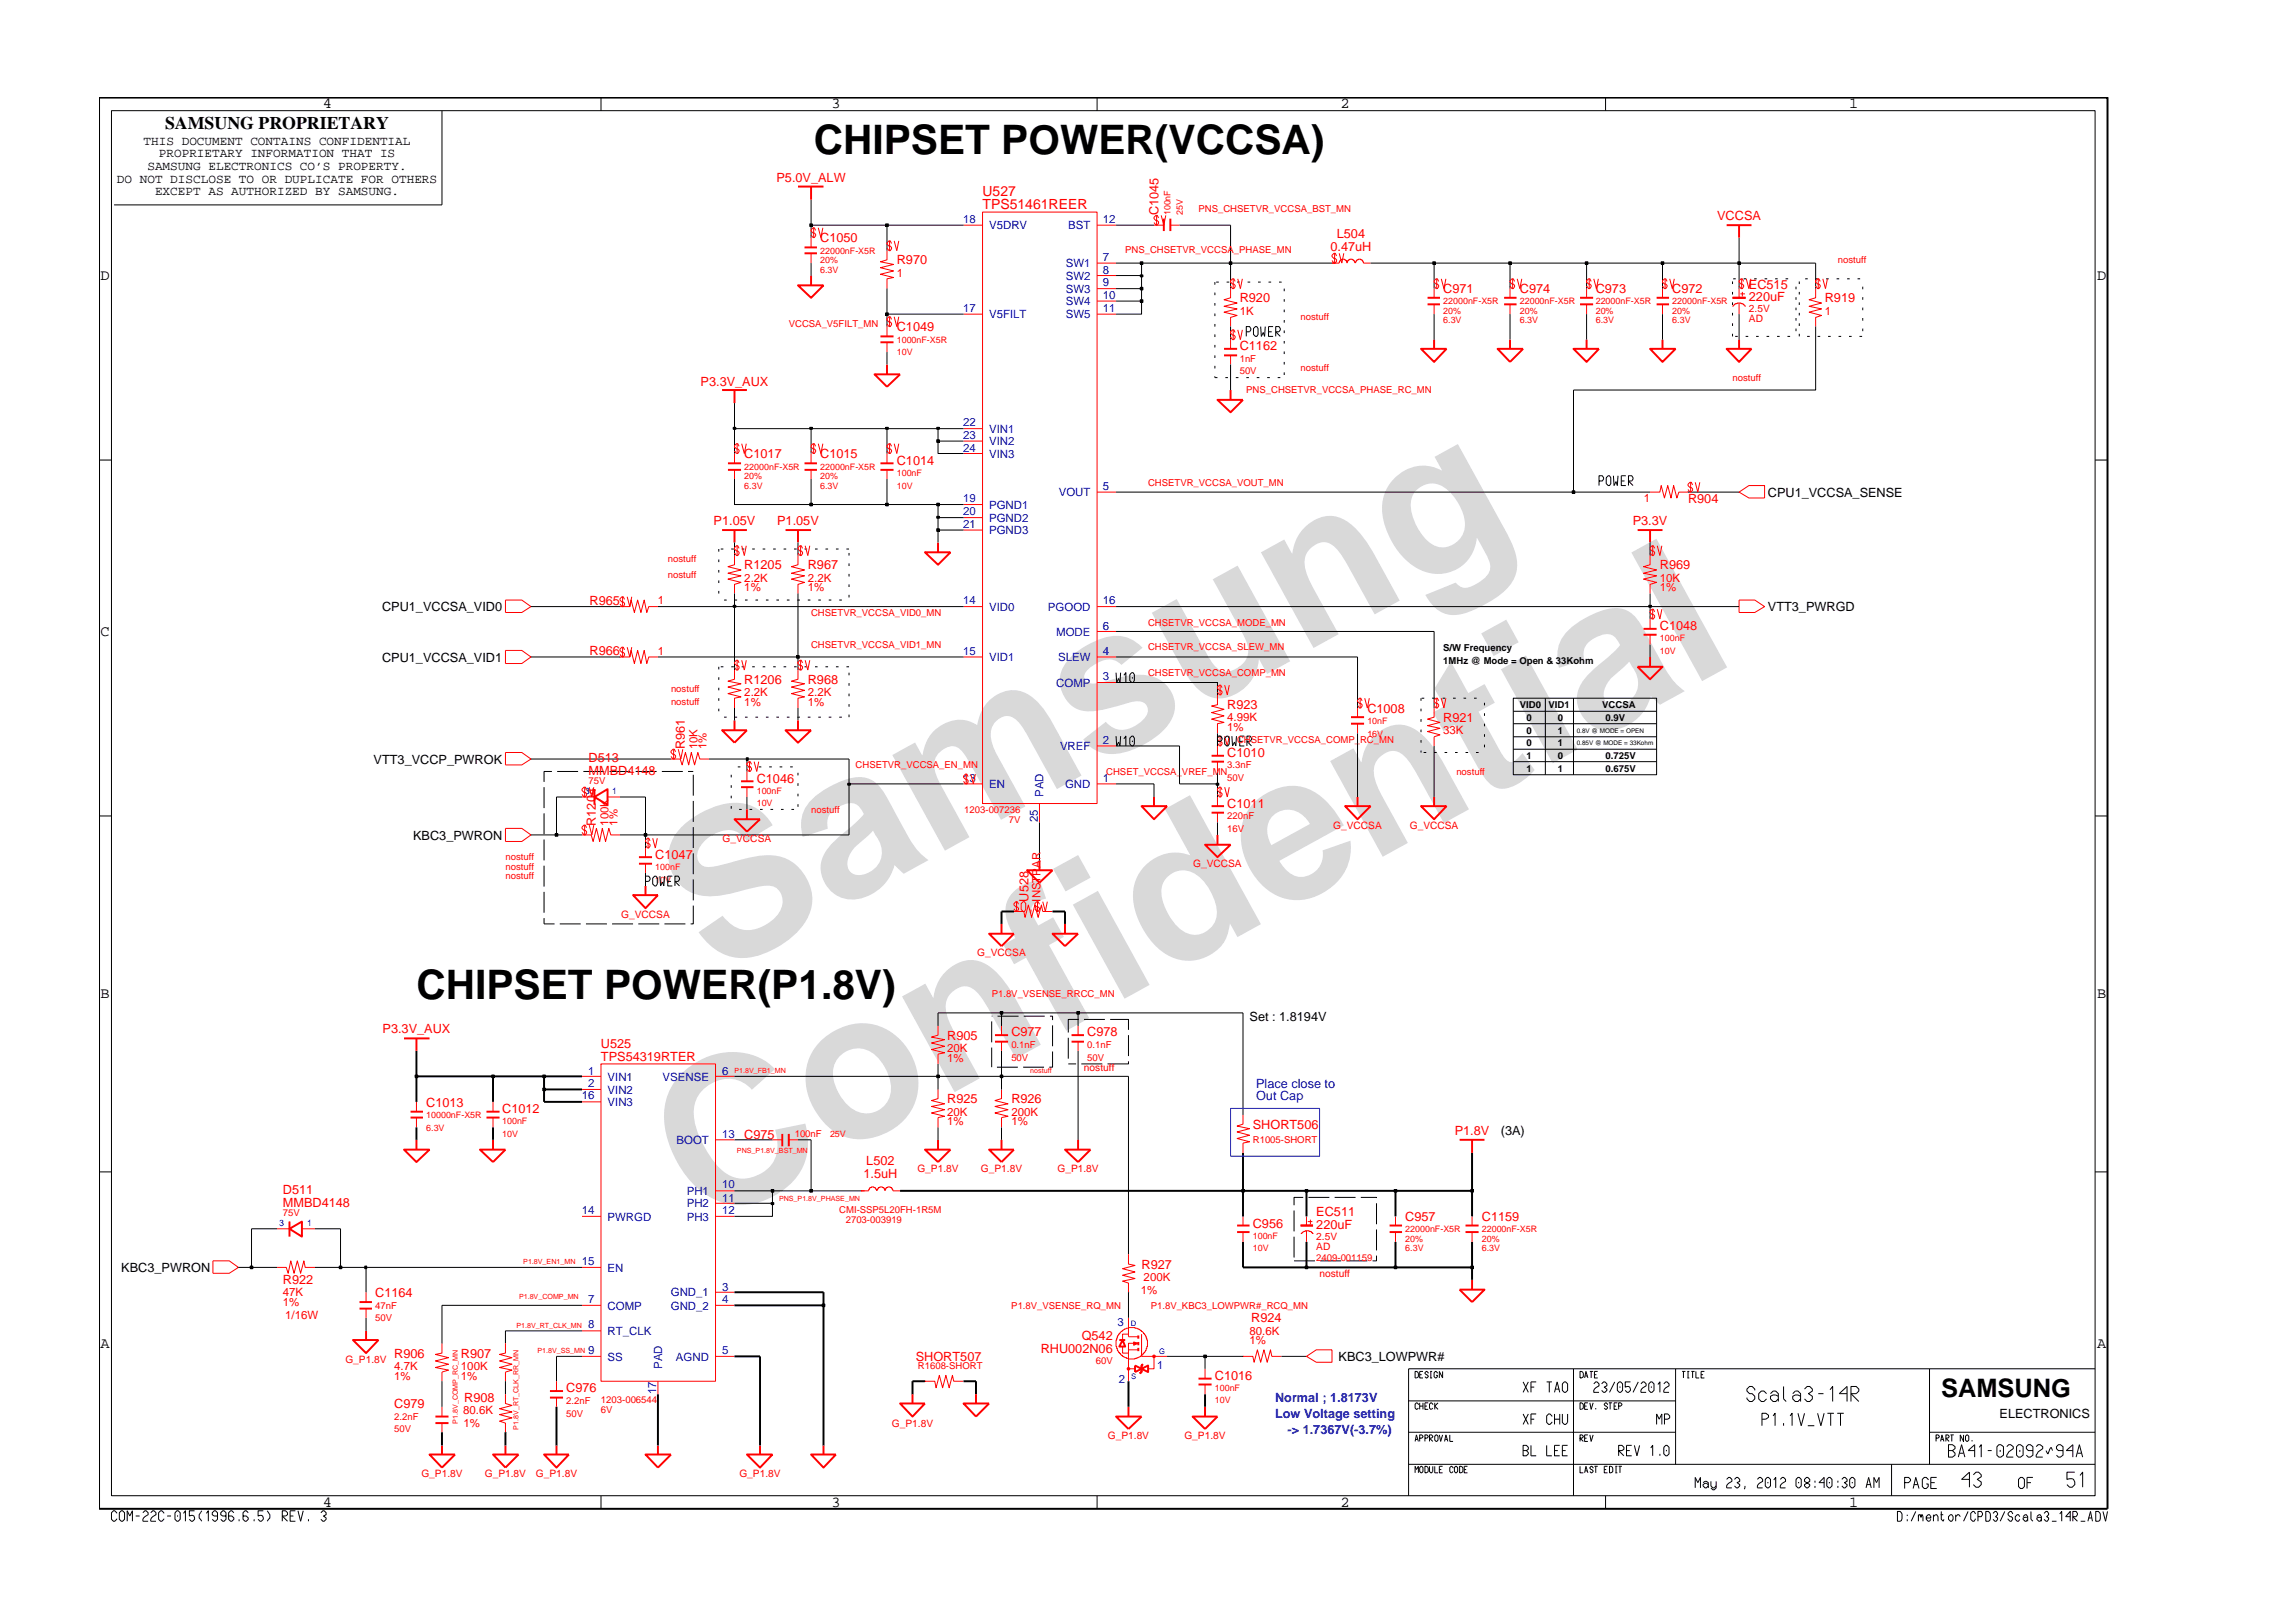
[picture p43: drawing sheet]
<svg xmlns="http://www.w3.org/2000/svg" width="297mm" height="210mm" viewBox="0 0 297 210" stroke-linecap="round" stroke-linejoin="round" font-family="sans-serif">
<defs><g id="words">
<g font-size="26.5" fill="#d9d9d9">
<text x="92.4" y="126.5" transform="rotate(-29 92.4 126.5)">Samsung</text>
<text x="91.1" y="159.2" transform="rotate(-29 91.1 159.2)">Confidential</text>
</g>
<g font-size="5.3">
<text x="105.3" y="20">CHIPSET POWER(VCCSA)</text>
<text x="53.9" y="129.3">CHIPSET POWER(P1.8V)</text>
</g>
<text font-size="3.3" x="251.1" y="180.8">SAMSUNG</text>
<text font-size="2.3" x="21.4" y="16.7">SAMSUNG PROPRIETARY</text>
<g font-size="2">
<text x="41.8" y="14">4</text>
<text x="107.6" y="14">3</text>
<text x="173.4" y="14">2</text>
<text x="239.2" y="14">1</text>
<text x="13" y="36.2">D</text>
<text x="271.3" y="36.2">D</text>
<text x="13" y="82.3">C</text>
<text x="13" y="129.2">B</text>
<text x="271.3" y="129.2">B</text>
<text x="13" y="174.4">A</text>
<text x="271.3" y="174.4">A</text>
<text x="41.8" y="195">4</text>
<text x="107.6" y="195">3</text>
<text x="173.4" y="195">2</text>
<text x="239.2" y="195">1</text>
</g>
<g font-size="1.8" fill="#f00">
<text x="127.1" y="25.4">U527</text>
<text x="127.1" y="27">TPS51461REER</text>
</g>
<g font-size="1.6">
<text x="15.1" y="23.7">DO NOT DISCLOSE TO OR DUPLICATE FOR OTHERS</text>
<text x="18.6" y="18.8">THIS DOCUMENT CONTAINS CONFIDENTIAL</text>
<text x="19.1" y="22">SAMSUNG ELECTRONICS CO’S PROPERTY.</text>
<text x="20.5" y="20.4">PROPRIETARY INFORMATION THAT IS</text>
<text x="20.1" y="25.3">EXCEPT AS AUTHORIZED BY SAMSUNG.</text>
<text x="228.7" y="64.3">CPU1_VCCSA_SENSE</text>
<text x="49.4" y="79.1">CPU1_VCCSA_VID0</text>
<text x="228.7" y="79.1">VTT3_PWRGD</text>
<text x="49.4" y="85.6">CPU1_VCCSA_VID1</text>
<text x="48.3" y="98.8">VTT3_VCCP_PWROK</text>
<text x="53.5" y="108.6">KBC3_PWRON</text>
<text x="161.7" y="132.1">Set : 1.8194V</text>
<text x="194.2" y="146.9">(3A)</text>
<text x="15.7" y="164.6">KBC3_PWRON</text>
<text x="173.2" y="176.1">KBC3_LOWPWR#</text>
<text x="258.7" y="183.5">ELECTRONICS</text>
</g>
<g font-size="1.6" fill="#f00">
<text x="100.5" y="23.6">P5.0V_ALW</text>
<text x="149.9" y="27.9" transform="rotate(-90 149.9 27.9)">C1045</text>
<text x="222.2" y="28.5">VCCSA</text>
<text x="106.1" y="31.3">C1050</text>
<text x="116" y="34.2">R970</text>
<text x="172.1" y="32.4">0.47uH</text>
<text x="173" y="30.7">L504</text>
<text x="160.4" y="39.1">R920</text>
<text x="186.7" y="38">C971</text>
<text x="196.6" y="38">C974</text>
<text x="206.4" y="38">C973</text>
<text x="216.4" y="38">C972</text>
<text x="226.3" y="37.4">EC515</text>
<text x="226.3" y="39">220uF</text>
<text x="236.1" y="39.1">R919</text>
<text x="116" y="42.9">C1049</text>
<text x="160.4" y="45.3">C1162</text>
<text x="90.6" y="49.9">P3.3V_AUX</text>
<text x="96.3" y="59.3">C1017</text>
<text x="106.1" y="59.3">C1015</text>
<text x="116" y="60.1">C1014</text>
<text x="218.4" y="65">R904</text>
<text x="92.3" y="67.9">P1.05V</text>
<text x="100.5" y="67.9">P1.05V</text>
<text x="211.2" y="67.9">P3.3V</text>
<text x="96.3" y="73.7">R1205</text>
<text x="104.5" y="73.7">R967</text>
<text x="214.7" y="73.7">R969</text>
<text x="76.3" y="78.3">R965</text>
<text x="214.7" y="81.6">C1048</text>
<text x="76.3" y="84.8">R966</text>
<text x="96.3" y="88.5">R1206</text>
<text x="104.5" y="88.5">R968</text>
<text x="158.8" y="91.8">R923</text>
<text x="176.9" y="92.2">C1008</text>
<text x="186.7" y="93.4">R921</text>
<text x="76.1" y="100.3">MMBD4148</text>
<text x="76.1" y="98.6">D513</text>
<text x="88.6" y="97" transform="rotate(-90 88.6 97)">R961</text>
<text x="97.9" y="101.3">C1046</text>
<text x="158.8" y="98">C1010</text>
<text x="77.1" y="106.9" transform="rotate(-90 77.1 106.9)">R1204</text>
<text x="158.8" y="104.6">C1011</text>
<text x="84.8" y="111.1">C1047</text>
<text x="133" y="116.7" transform="rotate(-90 133 116.7)">U528</text>
<text x="49.5" y="133.7">P3.3V_AUX</text>
<text x="77.8" y="135.7">U525</text>
<text x="77.8" y="137.3">TPS54319RTER</text>
<text x="122.5" y="134.6">R905</text>
<text x="130.8" y="134.1">C977</text>
<text x="140.7" y="134.1">C978</text>
<text x="55.1" y="143.2">C1013</text>
<text x="122.5" y="142.8">R925</text>
<text x="130.8" y="142.8">R926</text>
<text x="65" y="144">C1012</text>
<text x="96.3" y="147.3">C975</text>
<text x="162.1" y="146.1">SHORT506</text>
<text x="188.2" y="146.9">P1.8V</text>
<text x="36.6" y="154.5">D511</text>
<text x="111.7" y="152.5">1.5uH</text>
<text x="112.1" y="150.8">L502</text>
<text x="36.6" y="156.1">MMBD4148</text>
<text x="162.1" y="158.9">C956</text>
<text x="170.3" y="157.4">EC511</text>
<text x="170.3" y="159">220uF</text>
<text x="181.8" y="158">C957</text>
<text x="191.7" y="158">C1159</text>
<text x="36.6" y="166.2">R922</text>
<text x="48.5" y="167.8">C1164</text>
<text x="147.7" y="164.2">R927</text>
<text x="139.9" y="173.4">Q542</text>
<text x="161.9" y="171.1">R924</text>
<text x="51" y="175.7">R906</text>
<text x="59.6" y="175.7">R907</text>
<text x="118.5" y="176.1">SHORT507</text>
<text x="134.6" y="175.1">RHU002N06</text>
<text x="157.2" y="178.6">C1016</text>
<text x="51" y="182.2">C979</text>
<text x="60.1" y="181.5">R908</text>
<text x="73.3" y="180.2">C976</text>
</g>
<g font-size="1.6" fill="#00f">
<text x="162.5" y="140.7">Place close to</text>
<text x="162.5" y="142.3">Out Cap</text>
<text x="165" y="183.5">Low Voltage setting</text>
<text x="165" y="181.5">Normal ; 1.8173V</text>
<text x="166.6" y="185.5">-&gt; 1.7367V(-3.7%)</text>
</g>
<g font-size="1.5" fill="#00f">
<text x="124.6" y="28.8">18</text>
<text x="128" y="29.7">V5DRV</text>
<text x="138.2" y="29.7">BST</text>
<text x="142.7" y="28.8">12</text>
<text x="137.9" y="34.6">SW1</text>
<text x="142.7" y="33.7">7</text>
<text x="142.7" y="35.4">8</text>
<text x="124.6" y="40.3">17</text>
<text x="128" y="41.2">V5FILT</text>
<text x="137.9" y="36.2">SW2</text>
<text x="137.9" y="37.9">SW3</text>
<text x="137.9" y="39.5">SW4</text>
<text x="137.9" y="41.2">SW5</text>
<text x="142.7" y="37">9</text>
<text x="142.7" y="38.7">10</text>
<text x="142.7" y="40.3">11</text>
<text x="124.6" y="55.2">22</text>
<text x="124.6" y="56.8">23</text>
<text x="124.6" y="58.5">24</text>
<text x="128" y="56">VIN1</text>
<text x="128" y="57.6">VIN2</text>
<text x="128" y="59.2">VIN3</text>
<text x="124.6" y="65">19</text>
<text x="128" y="65.8">PGND1</text>
<text x="137" y="64.2">VOUT</text>
<text x="142.7" y="63.4">5</text>
<text x="124.6" y="66.7">20</text>
<text x="124.6" y="68.3">21</text>
<text x="128" y="67.5">PGND2</text>
<text x="128" y="69.1">PGND3</text>
<text x="124.6" y="78.2">14</text>
<text x="128" y="79">VID0</text>
<text x="135.6" y="79">PGOOD</text>
<text x="136.6" y="82.3">MODE</text>
<text x="142.7" y="78.2">16</text>
<text x="142.7" y="81.5">6</text>
<text x="124.6" y="84.7">15</text>
<text x="128" y="85.6">VID1</text>
<text x="136.6" y="88.9">COMP</text>
<text x="136.9" y="85.6">SLEW</text>
<text x="142.7" y="84.7">4</text>
<text x="142.7" y="88">3</text>
<text x="124.6" y="101.2">13</text>
<text x="128" y="102">EN</text>
<text x="137.1" y="97.1">VREF</text>
<text x="137.8" y="102">GND</text>
<text x="142.7" y="101.2">1</text>
<text x="142.7" y="96.2">2</text>
<text x="134.3" y="106.4" transform="rotate(-90 134.3 106.4)">25</text>
<text x="135" y="103.1" transform="rotate(-90 135 103.1)">PAD</text>
<text x="75.3" y="142.3">16</text>
<text x="76.1" y="139.1">1</text>
<text x="76.1" y="140.7">2</text>
<text x="78.6" y="139.8">VIN1</text>
<text x="78.6" y="141.5">VIN2</text>
<text x="78.6" y="143.1">VIN3</text>
<text x="85.7" y="139.8">VSENSE</text>
<text x="93.4" y="139.1">6</text>
<text x="87.5" y="148">BOOT</text>
<text x="93.4" y="147.3">13</text>
<text x="88.8" y="154.6">PH1</text>
<text x="93.4" y="153.8">10</text>
<text x="93.4" y="155.5">11</text>
<text x="75.3" y="157.1">14</text>
<text x="78.6" y="157.9">PWRGD</text>
<text x="88.8" y="156.3">PH2</text>
<text x="88.8" y="157.9">PH3</text>
<text x="93.4" y="157.1">12</text>
<text x="75.3" y="163.7">15</text>
<text x="78.6" y="164.6">EN</text>
<text x="86.8" y="167.8">GND_1</text>
<text x="93.4" y="167">3</text>
<text x="76.1" y="171.9">8</text>
<text x="76.1" y="168.6">7</text>
<text x="78.6" y="172.8">RT_CLK</text>
<text x="78.6" y="169.5">COMP</text>
<text x="86.8" y="169.5">GND_2</text>
<text x="93.4" y="168.6">4</text>
<text x="144.6" y="171.5">3</text>
<text x="76.1" y="175.2">9</text>
<text x="78.6" y="176.1">SS</text>
<text x="85.7" y="177.1" transform="rotate(-90 85.7 177.1)">PAD</text>
<text x="87.4" y="176.1">AGND</text>
<text x="93.4" y="175.2">5</text>
<text x="144.7" y="179">2</text>
<text x="149.7" y="177.1">1</text>
<text x="84.9" y="180.4" transform="rotate(-90 84.9 180.4)">17</text>
</g>
<g font-size="1.5" fill="#f00">
<text x="116" y="35.9">1</text>
<text x="160.4" y="40.8">1K</text>
<text x="236.1" y="40.8">1</text>
<text x="212.6" y="65">1</text>
<text x="96.3" y="75.3">2.2K</text>
<text x="96.3" y="76.5">1%</text>
<text x="104.5" y="76.5">1%</text>
<text x="104.5" y="75.3">2.2K</text>
<text x="214.7" y="75.3">10K</text>
<text x="214.7" y="76.5">1%</text>
<text x="85.1" y="78.2">1</text>
<text x="85.1" y="84.7">1</text>
<text x="96.3" y="91.3">1%</text>
<text x="96.3" y="90.1">2.2K</text>
<text x="104.5" y="91.3">1%</text>
<text x="104.5" y="90.1">2.2K</text>
<text x="158.8" y="93.3">4.99K</text>
<text x="158.8" y="94.6">1%</text>
<text x="186.7" y="95">33K</text>
<text x="90.2" y="97" transform="rotate(-90 90.2 97)">10K</text>
<text x="91.4" y="97" transform="rotate(-90 91.4 97)">1%</text>
<text x="78.7" y="106.9" transform="rotate(-90 78.7 106.9)">100K</text>
<text x="79.9" y="106.9" transform="rotate(-90 79.9 106.9)">1%</text>
<text x="134.6" y="116.7" transform="rotate(-90 134.6 116.7)">INSTPAR</text>
<text x="122.5" y="136.2">20K</text>
<text x="122.5" y="137.4">1%</text>
<text x="122.5" y="144.4">20K</text>
<text x="122.5" y="145.6">1%</text>
<text x="130.8" y="144.4">200K</text>
<text x="130.8" y="145.6">1%</text>
<text x="36.6" y="167.8">47K</text>
<text x="147.6" y="167.4">1%</text>
<text x="148" y="165.7">200K</text>
<text x="36.6" y="169">1%</text>
<text x="36.9" y="170.6">1/16W</text>
<text x="161.7" y="174">1%</text>
<text x="161.7" y="172.8">80.6K</text>
<text x="51" y="177.3">4.7K</text>
<text x="51" y="178.5">1%</text>
<text x="59.6" y="177.3">100K</text>
<text x="59.6" y="178.5">1%</text>
<text x="59.9" y="183">80.6K</text>
<text x="60" y="184.7">1%</text>
</g>
<g font-size="1.3" fill="#f00">
<text x="226.3" y="40.4">2.5V</text>
<text x="226.3" y="41.7">AD</text>
<text x="172.5" y="107.3">G_VCCSA</text>
<text x="182.4" y="107.3">G_VCCSA</text>
<text x="93.5" y="109">G_VCCSA</text>
<text x="154.4" y="112.3">G_VCCSA</text>
<text x="80.4" y="118.9">G_VCCSA</text>
<text x="126.4" y="123.8">G_VCCSA</text>
<text x="140.2" y="138.6">nostuff</text>
<text x="118.7" y="151.7">G_P1.8V</text>
<text x="126.9" y="151.7">G_P1.8V</text>
<text x="136.8" y="151.7">G_P1.8V</text>
<text x="170.3" y="160.5">2.5V</text>
<text x="170.3" y="161.7">AD</text>
<text x="170.7" y="165.3">nostuff</text>
<text x="44.7" y="176.3">G_P1.8V</text>
<text x="115.4" y="184.6">G_P1.8V</text>
<text x="54.5" y="191.2">G_P1.8V</text>
<text x="62.7" y="191.2">G_P1.8V</text>
<text x="69.3" y="191.2">G_P1.8V</text>
<text x="95.7" y="191.2">G_P1.8V</text>
<text x="143.3" y="186.3">G_P1.8V</text>
<text x="153.2" y="186.3">G_P1.8V</text>
</g>
<g font-size="1.2" fill="#f00">
<text x="151.4" y="27.9" transform="rotate(-90 151.4 27.9)">100nF</text>
<text x="153" y="27.9" transform="rotate(-90 153 27.9)">25V</text>
<text x="155.1" y="27.4">PNS_CHSETVR_VCCSA_BST_MN</text>
<text x="106.1" y="32.9">22000nF-X5R</text>
<text x="106.1" y="35.3">6.3V</text>
<text x="106.1" y="34">20%</text>
<text x="145.6" y="32.8">PNS_CHSETVR_VCCSA_PHASE_MN</text>
<text x="237.8" y="34.1">nostuff</text>
<text x="168.3" y="41.4">nostuff</text>
<text x="186.7" y="39.4">22000nF-X5R</text>
<text x="186.7" y="40.7">20%</text>
<text x="186.7" y="41.8">6.3V</text>
<text x="196.6" y="39.4">22000nF-X5R</text>
<text x="196.6" y="41.8">6.3V</text>
<text x="196.6" y="40.7">20%</text>
<text x="206.4" y="40.7">20%</text>
<text x="206.4" y="41.8">6.3V</text>
<text x="206.4" y="39.4">22000nF-X5R</text>
<text x="216.4" y="39.4">22000nF-X5R</text>
<text x="216.4" y="41.8">6.3V</text>
<text x="216.4" y="40.7">20%</text>
<text x="102.1" y="42.3">VCCSA_V5FILT_MN</text>
<text x="116" y="46">10V</text>
<text x="116" y="44.4">1000nF-X5R</text>
<text x="160.4" y="46.9">1nF</text>
<text x="160.4" y="48.4">50V</text>
<text x="161.2" y="50.9">PNS_CHSETVR_VCCSA_PHASE_RC_MN</text>
<text x="168.3" y="48">nostuff</text>
<text x="224.1" y="49.3">nostuff</text>
<text x="96.3" y="60.8">22000nF-X5R</text>
<text x="96.3" y="62">20%</text>
<text x="96.3" y="63.3">6.3V</text>
<text x="106.1" y="60.8">22000nF-X5R</text>
<text x="106.1" y="63.3">6.3V</text>
<text x="106.1" y="62">20%</text>
<text x="116" y="63.3">10V</text>
<text x="116" y="61.6">100nF</text>
<text x="148.5" y="62.8">CHSETVR_VCCSA_VOUT_MN</text>
<text x="86.4" y="74.8">nostuff</text>
<text x="86.4" y="72.7">nostuff</text>
<text x="104.9" y="79.7">CHSETVR_VCCSA_VID0_MN</text>
<text x="104.9" y="83.8">CHSETVR_VCCSA_VID1_MN</text>
<text x="148.5" y="81">CHSETVR_VCCSA_MODE_MN</text>
<text x="214.7" y="83">100nF</text>
<text x="86.8" y="89.6">nostuff</text>
<text x="148.5" y="87.5">CHSETVR_VCCSA_COMP_MN</text>
<text x="148.5" y="84.2">CHSETVR_VCCSA_SLEW_MN</text>
<text x="214.7" y="84.6">10V</text>
<text x="86.8" y="91.2">nostuff</text>
<text x="176.9" y="95.3">16V</text>
<text x="176.9" y="93.7">10nF</text>
<text x="76.1" y="101.4">75V</text>
<text x="110.7" y="99.4">CHSETVR_VCCSA_EN_MN</text>
<text x="143.1" y="100.3">CHSET_VCCSA_VREF_MN</text>
<text x="158.8" y="101.1">50V</text>
<text x="158.8" y="99.4">3.3nF</text>
<text x="160" y="96.1">CHSETVR_VCCSA_COMP_RC_MN</text>
<text x="188.4" y="100.3">nostuff</text>
<text x="97.9" y="102.7">100nF</text>
<text x="97.9" y="104.3">10V</text>
<text x="104.9" y="105.2">nostuff</text>
<text x="124.8" y="105.2">1203-007236</text>
<text x="130.5" y="106.4">7V</text>
<text x="158.8" y="106">220nF</text>
<text x="158.8" y="107.6">16V</text>
<text x="65.4" y="111.4">nostuff</text>
<text x="65.4" y="113.8">nostuff</text>
<text x="65.4" y="112.6">nostuff</text>
<text x="84.8" y="112.6">100nF</text>
<text x="84.8" y="114.2">10V</text>
<text x="128.3" y="129">P1.8V_VSENSE_RRCC_MN</text>
<text x="130.8" y="137.3">50V</text>
<text x="130.8" y="135.7">0.1nF</text>
<text x="140.7" y="135.7">0.1nF</text>
<text x="140.7" y="137.3">50V</text>
<text x="55.1" y="144.7">10000nF-X5R</text>
<text x="55.1" y="146.3">6.3V</text>
<text x="65" y="145.5">100nF</text>
<text x="65" y="147.2">10V</text>
<text x="102.8" y="147.2">100nF</text>
<text x="107.4" y="147.2">25V</text>
<text x="162.1" y="147.9">R1005-SHORT</text>
<text x="36.6" y="157.4">75V</text>
<text x="108.6" y="157">CMI-SSP5L20FH-1R5M</text>
<text x="109.4" y="158.3">2703-003919</text>
<text x="162.1" y="160.3">100nF</text>
<text x="162.1" y="161.9">10V</text>
<text x="181.8" y="159.4">22000nF-X5R</text>
<text x="181.8" y="161.9">6.3V</text>
<text x="181.8" y="160.7">20%</text>
<text x="191.7" y="160.7">20%</text>
<text x="191.7" y="161.9">6.3V</text>
<text x="191.7" y="159.4">22000nF-X5R</text>
<text x="170.3" y="163.2">2409-001159</text>
<text x="48.5" y="169.4">47nF</text>
<text x="48.5" y="171">50V</text>
<text x="130.8" y="169.3">P1.8V_VSENSE_RQ_MN</text>
<text x="148.9" y="169.3">P1.8V_KBC3_LOWPWR#_RCQ_MN</text>
<text x="118.8" y="177.2">R1608-SHORT</text>
<text x="141.8" y="176.5">60V</text>
<text x="51" y="185.3">50V</text>
<text x="51" y="183.8">2.2nF</text>
<text x="73.3" y="183.3">50V</text>
<text x="73.3" y="181.7">2.2nF</text>
<text x="77.8" y="182.9">6V</text>
<text x="77.8" y="181.6">1203-006544</text>
<text x="157.2" y="180">100nF</text>
<text x="157.2" y="181.6">10V</text>
</g>
<g font-size="1.2">
<text x="186.7" y="84.3">S/W Frequency</text>
<text x="186.7" y="85.9">1MHz @ Mode = Open &amp; 33Kohm</text>
<text x="196.6" y="91.6">VID0</text>
<text x="197.5" y="95">0</text>
<text x="197.5" y="93.3">0</text>
<text x="200.3" y="91.6">VID1</text>
<text x="201.5" y="93.3">0</text>
<text x="201.5" y="95">1</text>
<text x="207.3" y="91.6">VCCSA</text>
<text x="207.7" y="93.3">0.9V</text>
<text x="197.5" y="99.9">1</text>
<text x="197.5" y="96.6">0</text>
<text x="197.5" y="98.3">1</text>
<text x="201.5" y="99.9">1</text>
<text x="201.5" y="98.3">0</text>
<text x="201.5" y="96.6">1</text>
<text x="207.7" y="99.9">0.675V</text>
<text x="207.7" y="98.3">0.725V</text>
</g>
<g font-size="1.2" fill="#00f">
<text x="75.7" y="102.8">3</text>
<text x="79.2" y="102.8">1</text>
<text x="36.1" y="158.7">3</text>
<text x="39.7" y="158.7">1</text>
</g>
<g font-size="1" fill="#00f">
<text x="146.3" y="171.6">D</text>
<text x="146.4" y="178.5">S</text>
<text x="150" y="175.2">G</text>
</g>
<g font-size=".9" fill="#f00">
<text x="95" y="138.9">P1.8V_FB1_MN</text>
<text x="133.3" y="138.9">nostuff</text>
<text x="95.3" y="149.2">PNS_P1.8V_BST_MN</text>
<text x="100.8" y="155.4">PNS_P1.8V_PHASE_MN</text>
<text x="67.7" y="163.6">P1.8V_EN1_MN</text>
<text x="66.8" y="171.8">P1.8V_RT_CLK_MN</text>
<text x="67.1" y="168.1">P1.8V_COMP_MN</text>
<text x="69.5" y="175.1">P1.8V_SS_MN</text>
<text x="59.2" y="184.2" transform="rotate(-90 59.2 184.2)">P1.8V_COMP_RC_MN</text>
<text x="67.1" y="185" transform="rotate(-90 67.1 185)">P1.8V_RT_CLK_RR_MN</text>
</g>
<g font-size=".8">
<text x="204" y="94.8">0.8V @ MODE = OPEN</text>
<text x="204" y="96.4">0.85V @ MODE = 33Kohm</text>
</g>
</g></defs>
<g fill="none" stroke="#f00" stroke-width=".25">
<path d="M103.2 24.1h3.3M104.9 24.1v1.7M150.6 28.3v1.6M151.4 28.3v1.6M104.1 60h1.6M104.1 60.8h1.6M211.9 68.6h3.2M213.5 68.6v1.6M62.9 143.9h1.7M62.9 144.6h1.7M128 148.8h3.2l-1.6 1.6zM129.6 147.5v1.3"/>
<path d="M189.6 158.6h1.7M189.6 159.4h1.7M146.8 176.7l.9 .4-.9 .5zM147.3 172.8v.4M147.3 173.7v.4M147.3 174.4v.5M83.5 188.2h3.3l-1.7 1.7zM85.1 187v1.2M96.6 188.2h3.3l-1.6 1.7zM98.3 187v1.2M104.9 188.2h3.2l-1.6 1.7zM106.5 187v1.2"/>
<path d="M116.4 181.6h3.3l-1.6 1.7zM118.1 180.4v1.2M154.3 183.3h3.2l-1.6 1.6zM155.9 182v1.3"/>
</g>
<g fill="none" stroke="#f00" stroke-width=".13">
<path d="M149.3 29.1h1.3M151.4 29.1h1.2M104.9 58.7v1.3M65.4 77.7h2.1l1.2 .8-1.2 .8h-2.1zM104.9 60.8v1.2M65.4 97.4h2.1l1.2 .8-1.2 .8h-2.1zM75.3 139.3h2.5M77.8 137.7h14.8v41h-14.8zM77.8 137.7v.1M92.6 139.3h2.4M63.8 142.6v1.3M63.8 144.6v1.3"/>
<path d="M75.3 141h2.5M75.3 157.4h2.5M75.3 142.6h2.5M92.6 154.1h2.4M92.6 155.7h2.4M92.6 157.4h2.4M92.6 147.5h2.4M121.4 141v1.2l-.9 .2 1.7 .4-1.7 .4 1.7 .4-1.7 .4 1.7 .5-.8 .1v1.3M190.4 157.4v1.2M190.4 159.4v1.3M75.3 168.9h2.5M75.3 175.5h2.5"/>
<path d="M75.3 172.2h2.5M75.3 164h2.5M85.1 178.7v1.7M92.6 167.2h2.4M92.6 168.9h2.4M92.6 175.5h2.4M144.7 172.6l.5-.5 .5-.1a2.18 2.18 0 0 1 1.6 0v.1a1.56 1.56 0 0 1 .9 .8h.1v.3h.1v.2v.9v.2h-.1v.3h-.1l-.1 .2-.5 .5-.5 .2v.1h-.3v.1h-.8v-.1h-.3v-.1l-.5-.2-.6-.7v-.3h-.1v-.2h-.1v-.9h.1v-.2h.1v-.3zM145.2 174.3v.8h.8M146 162.3v1.3l.8 .2-1.6 .4 1.6 .4-1.6 .4 1.6 .5-1.6 .3 .8 .2v1.2h.1M146 172.6h-.8v.8M146 174.7h1.3M146 170.5v2.5h1.3"/>
</g>
<path d="M146.7 173.7l.6 .1-.6 .3z" fill="#f00"/>
<path d="M146.7 173.7l.6 .1-.6 .3zM146.8 173.8h-.8v4.9M147.7 172.6v2.9h3.3" fill="none" stroke="#f00" stroke-width=".13"/>
<path d="M144.8 173.4h.8M145.2 173.4l.4 .9h-.8zM147.9 176.5l-.2 .2v.9l-.3 .1" fill="none" stroke="#f00" stroke-width=".25"/>
<circle cx="146" cy="177.1" r=".17" fill="#f00"/>
<circle cx="146" cy="177.1" r=".17" fill="none" stroke="#f00" stroke-width=".13"/>
<circle cx="149.3" cy="175.5" r=".17" fill="#f00"/>
<g fill="none" stroke="#f00" stroke-width=".13">
<path d="M104.9 30.7v1.3M104.9 32.8v1.3M105.3 29.5v1.2M105.5 29.8l-.1-.3h-.2l-.3 .2v.2l.6 .4-.1 .4h-.2l-.3-.3M105.9 29.5l.3 1.2 .3-1.2M114.8 32.4v1.2l-.9 .3 1.7 .3-1.7 .4 1.7 .5-1.7 .4 1.7 .4-.8 .2v1.3M115.1 31.2v1.2M115.3 31.5l-.1-.3h-.2l-.2 .2v.2l.5 .4-.1 .4h-.2l-.2-.3M115.7 31.2l.3 1.2 .3-1.2M124.7 29.1h2.4M127.1 27.4h14.8v76.6h-14.8zM127.1 27.4v.1"/>
<path d="M141.9 34.1h2.5M141.9 35.7h2.5M141.9 37.4h2.5M141.9 39h2.5M141.9 29.1h2.5M149.6 27.9v1.2M149.9 28.2l-.2-.3h-.2l-.2 .2v.2l.6 .4-.2 .4h-.2l-.2-.3M150.2 27.9l.4 1.2 .2-1.2M159.2 37.4v1.1l-.8 .3 1.6 .4-1.6 .4 1.6 .4-1.6 .4 1.6 .4-.8 .3v1.2M159.5 36.1v1.3M159.8 36.4l-.2-.3h-.1l-.3 .2v.2l.3 .3h.1l.2 .1-.2 .5h-.1l-.3-.4M160.1 36.1l.4 1.3 .2-1.3"/>
<path d="M172.3 34.1h1v-.4l.3-.1v-.1l.5 .1 .2 .5 .1-.5 .5-.1v.1l.3 .1 .1 .4M172.7 32.8v1.3M172.9 33.1l-.2-.3h-.1l-.3 .2v.2l.3 .3h.1l.2 .1-.2 .5h-.1l-.3-.4M173.3 32.8l.3 1.3 .2-1.3M175.4 34.1l.1-.4 .2-.1v-.1l.5 .1 .2 .5h.9M185.5 37.4v1.1M185.5 39.4v1.3M185.9 36.1v1.3M186.1 36.4l-.1-.3h-.2l-.3 .2v.2l.3 .3h.2l.1 .1-.1 .5h-.2l-.3-.4M186.5 36.1l.3 1.3 .3-1.3M195.4 37.4v1.1M195.4 39.4v1.3"/>
<path d="M195.7 36.1v1.3M195.9 36.4l-.1-.3h-.2l-.2 .2v.2l.2 .3h.2l.1 .1-.1 .5h-.2l-.2-.4M196.3 36.1l.3 1.3 .3-1.3M205.3 37.4v1.1M205.3 39.4v1.3M205.6 36.1v1.3M205.9 36.4l-.2-.3h-.2l-.2 .2v.2l.6 .4-.2 .5h-.2l-.2-.4M206.2 36.1l.3 1.3 .3-1.3M215.1 37.4v1.1M215.1 39.4v1.3M215.4 36.1v1.3M215.7 36.4l-.2-.3h-.2l-.2 .2v.2l.2 .3h.2l.2 .1-.2 .5h-.2l-.2-.4"/>
<path d="M216 36.1l.4 1.3 .2-1.3M224.1 39.6l.4-.3h.2v-.1l.8 .1 .3 .3M225 37.4v1.1M225 39.2v1.5M225.2 38h.5M225.3 36.1v1.3M225.4 37.8v.6M225.6 36.4l-.2-.3h-.2l-.2 .2v.2l.2 .3h.2l.2 .1-.2 .5h-.2l-.2-.4M225.9 36.1l.4 1.3 .2-1.3M234.9 37.4v1.1l-.9 .3 1.7 .4-1.7 .4 1.7 .4-1.7 .4 1.7 .4-.8 .3v1.2M235.2 36.1v1.3M235.5 36.4l-.2-.3h-.2l-.2 .2v.2l.6 .4-.2 .5h-.2l-.2-.4"/>
<path d="M235.8 36.1l.4 1.3 .2-1.3M95 58.7v1.3M95.4 57.4v1.3M95.6 57.8l-.2-.4h-.1l-.3 .3v.1l.6 .5-.2 .4h-.1l-.3-.4M96 57.4l.3 1.3 .2-1.3M105.3 57.4v1.3M105.5 57.8l-.1-.4h-.2l-.3 .3v.1l.6 .5-.1 .4h-.2l-.3-.4M105.9 57.4l.3 1.3 .3-1.3M114.8 42.3v1.2M114.8 44.3v1.3M114.8 58.7v1.3M115.1 41v1.3"/>
<path d="M115.1 57.4v1.3M115.3 41.3l-.1-.3h-.2l-.2 .2v.2l.2 .3h.2l.1 .1-.1 .5h-.2l-.2-.4M115.3 57.8l-.1-.4h-.2l-.2 .3v.1l.5 .5-.1 .4h-.2l-.2-.4M115.7 41l.3 1.3 .3-1.3M115.7 57.4l.3 1.3 .3-1.3M124.7 40.7h2.4M124.7 55.5h2.4M124.7 57.1h2.4M124.7 58.7h2.4M141.9 40.7h2.5M159.2 44v1.1M159.2 46v1.2"/>
<path d="M159.5 42.7v1.3M159.8 43l-.2-.3h-.1l-.3 .2v.2l.3 .3h.1l.2 .1-.2 .5h-.1l-.3-.4M160.1 42.7l.4 1.3 .2-1.3M80.2 78.5h1.3l.1-.8 .5 1.6 .4-1.6 .4 1.6 .4-1.6 .4 1.6 .2-.8h1.2M80.5 77.2v1.3M80.8 77.6l-.2-.4h-.1l-.3 .3v.2l.3 .2h.1l.2 .2-.2 .4h-.1l-.3-.3M81.1 77.2l.4 1.3 .2-1.3M95 71.9v1.2l-.8 .2 1.7 .5-1.7 .4 1.7 .3-1.7 .4 1.7 .5-.9 .2v1.2M95 60.8v1.2M95.4 70.6v1.3M95.6 71l-.2-.4h-.1l-.3 .3v.1l.3 .3h.1l.2 .2-.2 .4h-.1l-.3-.3M96 70.6l.3 1.3 .2-1.3"/>
<path d="M103.2 71.9v1.2l-.8 .2 1.7 .5-1.7 .4 1.7 .3-1.7 .4 1.7 .5-.9 .2v1.2M103.6 70.6v1.3M103.8 71l-.1-.4h-.2l-.3 .3v.1l.6 .5-.1 .4h-.2l-.3-.3M104.2 70.6l.3 1.3 .3-1.3M114.8 60.8v1.2M124.7 78.5h2.4M124.7 65.3h2.4M124.7 67h2.4M124.7 68.6h2.4M141.9 63.7h2.5M141.9 78.5h2.5M213.5 71.9v1.2l-.9 .2 1.7 .5-1.7 .4 1.7 .3-1.7 .4 1.7 .5-.8 .2v1.2"/>
<path d="M213.8 70.6v1.3M213.8 78.8v1.3M214.1 79.2l-.2-.4h-.2l-.2 .3v.2l.6 .4-.2 .4h-.2l-.2-.3M214.1 71l-.2-.4h-.2l-.2 .3v.1l.6 .5-.2 .4h-.2l-.2-.3M214.4 78.8l.3 1.3 .3-1.3M214.4 70.6l.3 1.3 .3-1.3M218.4 63.6v.1h-1.2l-.3 .7-.4-1.6-.3 1.6-.4-1.6-.5 1.6-.4-1.6-.2 .9h-1.2M218.7 62.4v1.3M219 62.8l-.2-.4h-.2l-.2 .3v.1l.6 .5-.2 .4h-.2l-.2-.4M219.3 62.4l.4 1.3 .2-1.3M225 63.7l1.3-.9h2v1.6h-2zM225 77.7h2l1.3 .8-1.3 .8h-2z"/>
<path d="M65.4 84.2h2.1l1.2 .8-1.2 .9h-2.1zM80.5 83.7v1.3M80.8 84.1l-.2-.4h-.1l-.3 .3v.2l.3 .2h.1l.2 .2-.2 .4h-.1l-.3-.3M81.1 83.7l.4 1.3 .2-1.3M85.1 85h-1.2l-.2 .9-.4-1.7-.4 1.7-.4-1.7-.4 1.7-.5-1.7-.1 .8h-1.3v.1M86.8 98.2h1.2l.3 .8 .4-1.6 .4 1.6 .3-1.6 .5 1.6 .4-1.6 .2 .8h1.2M87.2 97v1.2M87.4 97.3l-.2-.3h-.1l-.3 .2v.2l.3 .2h.1l.2 .2-.2 .4h-.1l-.3-.3M87.7 97l.4 1.2 .2-1.2M95 86.7v1.2l-.8 .3 1.7 .3-1.7 .4 1.7 .4-1.7 .5 1.7 .4-.9 .2v1.2M95.4 85.4v1.3M95.6 85.8l-.2-.4h-.1l-.3 .3v.2l.3 .2h.1l.2 .2-.2 .4h-.1l-.3-.3"/>
<path d="M96 85.4l.3 1.3 .2-1.3M96.6 99.8v1.3M97 98.6v1.2M97.2 98.9l-.1-.3h-.2l-.3 .2v.2l.3 .2h.2l.1 .2-.1 .4h-.2l-.3-.3M97.6 98.6l.3 1.2 .3-1.2M103.2 86.7v1.2l-.8 .3 1.7 .3-1.7 .4 1.7 .4-1.7 .5 1.7 .4-.9 .2v1.2M103.6 85.4v1.3M103.8 85.8l-.1-.4h-.2l-.3 .3v.2l.6 .4-.1 .4h-.2l-.3-.3M104.2 85.4l.3 1.3 .3-1.3M124.7 85h2.4M141.9 96.5h2.5M141.9 88.3h2.5"/>
<path d="M141.9 85h2.5M141.9 81.7h2.5M157.5 90v-.1v1.3l-.8 .2 1.7 .4-1.7 .4 1.7 .4-1.7 .5 1.7 .4-.9 .2v1.2M157.5 96.5v1.3M157.5 98.6v1.2M157.8 88.7v1.2M157.8 95.3v1.2M158.1 95.6l-.2-.3h-.1l-.3 .2v.2l.3 .2h.1l.2 .2-.2 .4h-.1l-.3-.3M158.1 89l-.2-.3h-.1l-.3 .2v.2l.3 .2h.1l.2 .2-.2 .4h-.1l-.3-.3M158.4 95.3l.4 1.2 .2-1.2M158.4 88.7l.4 1.2 .2-1.2M175.6 91.6v1.2"/>
<path d="M175.6 93.7v1.2M176 90.4v1.2M176.2 90.7l-.1-.3h-.2l-.3 .2v.2l.6 .4-.1 .4h-.2l-.3-.3M176.6 90.4l.3 1.2 .3-1.2M185.5 91.6v1.2l-.8 .3 1.6 .4-1.6 .4 1.6 .3-1.6 .5 1.6 .4-.8 .2v1.2M185.9 90.4v1.2M186.1 90.7l-.1-.3h-.2l-.3 .2v.2l.3 .2h.2l.1 .2-.1 .4h-.2l-.3-.3M186.5 90.4l.3 1.2 .3-1.2M213.5 80.1v1.3M213.5 82.1v1.3M65.4 107.2h2.1l1.2 .8-1.2 .9h-2.1zM75.3 108h1.2l.2 .9 .5-1.7 .4 1.7 .3-1.7 .4 1.7 .5-1.7 .2 .8h1.2"/>
<path d="M75.3 103.1h1.6M75.6 101.9v1.2M75.6 106.8v1.2M75.9 107.1l-.2-.3h-.1l-.3 .2v.2l.6 .4-.2 .4h-.1l-.3-.3M75.9 102.2l-.2-.3h-.1l-.3 .2v.2l.6 .4-.2 .4h-.1l-.3-.3M76.2 106.8l.4 1.2 .2-1.2M76.2 101.9l.4 1.2 .2-1.2M76.9 102.1v1.7M78.6 103.1h1.6M83.5 109.7v1.2M83.5 111.8v1.2M83.8 108.5v1.2"/>
<path d="M84.1 108.8l-.2-.3h-.1l-.3 .2v.2l.3 .2h.1l.2 .2-.2 .4h-.1l-.3-.3M84.4 108.5l.4 1.2 .2-1.2M96.6 101.9v1.2M124.7 101.4h2.4M125 100.2v1.2M125.3 100.5l-.2-.3h-.2l-.2 .2v.2l.6 .4-.2 .4h-.2l-.2-.3M125.6 100.2l.3 1.2 .3-1.2M131.3 118h-.1h1.2l.2 .7 .4-1.6 .5 1.6 .4-1.6 .4 1.6 .4-1.6 .2 .9h1.3M131.5 116.7v1.3M131.8 117l-.2-.3h-.2l-.2 .2v.2l.6 .4-.2 .5h-.2l-.2-.4M132.1 116.9l.3-.2h.1l.2 .2v.8l-.2 .3h-.1l-.3-.3zM133.4 117.7l-.1 .4"/>
<path d="M134.2 116.7v1.3M134.5 117l-.2-.3h-.2l-.2 .2v.2l.6 .4-.2 .5h-.2l-.2-.4M134.5 104v2.4M134.9 116.7l.3 1.3 .3-1.3M141.9 101.4h2.5M157.5 103.1v1.2M157.5 105.2v1.2M157.8 101.9v1.2M158.1 102.2l-.2-.3h-.1l-.3 .2v.2l.6 .4-.2 .4h-.1l-.3-.3M158.4 101.9l.4 1.2 .2-1.2M121.4 132.8v1.2l-.9 .2 1.7 .3-1.7 .5 1.7 .4-1.7 .4 1.7 .4-.8 .2v1.3M129.6 132.8v1.2"/>
<path d="M129.6 134.8v1.2M139.5 132.8v1.2M139.5 134.8v1.2M35.8 159h1.7M37.5 158.1v1.6M39.1 159h1.7M53.9 142.6v1.3M53.9 144.6v1.3M99.9 147.5h1.3M102.1 147.5h1.1M111.4 154.1h1l.1-.3 .2-.1v-.1l.5 .1 .2 .4M111.5 154.1h-.1h.5"/>
<path d="M113.5 154.1l.1-.3 .2-.1v-.1l.5 .1 .2 .4 .1-.3 .2-.1v-.1l.5 .1 .2 .4h.9M129.6 141v1.2l-.9 .2 1.7 .4-1.7 .4 1.7 .4-1.7 .4 1.7 .5-.8 .1v1.3M160.8 144.3v1.2l-.8 .2 1.7 .4-1.7 .4 1.7 .4-1.7 .4 1.7 .5-.9 .1v1.3M160.8 157.4v1.2M160.8 159.4v1.3M168.3 159.7l.2-.3h.4v-.1l.7 .1 .3 .3M169 157.4v1.2M169 159.3v1.4M169.2 158.1h.6M169.5 157.8v.6M180.5 157.4v1.2M180.5 159.4v1.3"/>
<path d="M27.5 163.2h2.2l1.1 .8-1.1 .8h-2.2zM35.8 164h1.2l.3 .8 .3-1.6 .4 1.6 .5-1.6 .4 1.6 .4-1.6 .2 .8h1.3M47.4 167.2v1.3M47.4 169.3v1.2M57.2 173.8v1.3l-.9 .2 1.7 .4-1.7 .4 1.7 .4-1.7 .5 1.7 .3-.8 .3v1.1M65.4 173.8v1.3l-.8 .2 1.6 .4-1.6 .4 1.6 .4-1.6 .5 1.6 .3-.8 .3v1.1M72 178.7v1.3M119.7 178.7h1.2l.2 .9 .4-1.6 .4 1.6 .5-1.6 .4 1.6 .4-1.6 .2 .7h1.3M146 177.1h.8M149.3 175.5v1.6h-.8M155.9 177.1v1.3M155.9 179.2v1.2"/>
<path d="M160.9 175.5h-.1h1.3l.1 .8 .5-1.6 .4 1.6 .4-1.6 .4 1.6 .5-1.6 .1 .8h1.3M169 175.5l1.3-.8h2v1.6h-2zM57.2 182v1.3M57.2 184.2v1.1M65.4 180.4v1.2l.8 .3-1.6 .4 1.6 .4-1.6 .4 1.6 .4-1.6 .4 .8 .3v1.1h.1M72 180.9v1.1"/>
<circle cx="149.3" cy="175.5" r=".17"/>
</g>
<g fill="none" stroke="#f00" stroke-width=".25">
<path d="M103.2 36.9h3.3l-1.6 1.6zM104.1 32h1.6M104.1 32.8h1.6M104.9 35.7v1.2M184.7 38.5h1.6M184.7 39.4h1.6M194.6 38.5h1.6M194.6 39.4h1.6M204.4 38.5h1.7M204.4 39.4h1.7M214.3 38.5h1.6M214.3 39.4h1.6"/>
<path d="M223.4 29.1h3.2M224.1 38.5h1.7M225 29.1v1.6M93.4 50.5h3.2M94.2 60h1.7M95 50.5v1.7M113.1 48.4h3.3l-1.6 1.7zM113.9 43.5h1.7M113.9 44.3h1.7M113.9 60h1.7M114.8 47.2v1.2M157.5 51.7h3.3l-1.6 1.7z"/>
<path d="M158.4 45.1h1.6M158.4 46h1.6M159.2 50.5v1.2M183.8 45.1h3.3l-1.6 1.7zM185.5 44v1.1M193.7 45.1h3.3l-1.6 1.7zM195.4 44v1.1M203.6 45.1h3.3l-1.6 1.7zM205.3 44v1.1M213.5 45.1h3.3l-1.7 1.7zM215.1 44v1.1M223.4 45.1h3.2l-1.6 1.7z"/>
<path d="M225 44v1.1M93.4 68.6h3.2M94.2 60.8h1.7M95 68.6v1.6M101.6 68.6h3.3M103.2 68.6v1.6M113.9 60.8h1.7M119.7 71.5h3.3l-1.6 1.6zM121.4 70.2v1.3M93.4 94.5h3.2l-1.6 1.6zM95 93.2v1.3M101.6 94.5h3.3l-1.7 1.6z"/>
<path d="M103.2 93.2v1.3M156.7 97.8h1.7M156.7 98.6h1.7M174.8 92.8h1.7M174.8 93.7h1.7M211.9 86.3h3.2l-1.6 1.6zM212.6 81.4h1.7M212.6 82.1h1.7M213.5 85v1.3M76.9 103.1l1.7-1v2.1zM76.9 102.1v2.1M81.9 115.8h3.2l-1.6 1.7z"/>
<path d="M82.7 110.9h1.7M82.7 111.8h1.7M83.5 114.7v1.1M95 106h3.3l-1.7 1.6zM95.9 101.1h1.6M95.9 101.9h1.6M96.6 104.7v1.3M129.6 119.6v1.2M132.9 112.6h3.3l-1.7 1.6zM134.5 111.4v1.2M137.8 119.6v1.2M147.7 104.3h3.3l-1.7 1.7z"/>
<path d="M149.3 103.1v1.2M155.9 109.3h3.3l-1.7 1.6zM156.7 104.3h1.7M156.7 105.2h1.7M157.5 108v1.3M174 104.3h3.3l-1.7 1.7zM175.6 103.1v1.2M183.8 104.3h3.3l-1.6 1.7zM185.5 103.1v1.2M52.3 134.4h3.3M53.9 134.4v1.6M128 120.8h3.2l-1.6 1.6z"/>
<path d="M128.7 134h1.7M128.7 134.8h1.7M136.2 120.8h3.3l-1.7 1.6zM138.6 134h1.6M138.6 134.8h1.6M37.5 159l1.6-.9v1.9zM37.5 158.1v1.9M52.3 148.8h3.3l-1.7 1.6zM53.1 143.9h1.6M53.1 144.6h1.6M53.9 147.5v1.3M62.1 148.8h3.3l-1.6 1.6z"/>
<path d="M63.8 147.5v1.3M101.2 146.7v1.7M102.1 146.7v1.7M119.7 148.8h3.3l-1.6 1.6zM121.4 147.5v1.3M137.8 148.8h3.3l-1.6 1.6zM139.5 147.5v1.3M160 158.6h1.7M160 159.4h1.7M168.3 158.6h1.6M179.8 158.6h1.6M179.8 159.4h1.6"/>
<path d="M188.8 147.5h3.3M190.4 147.5v1.7M45.7 173.4h3.3l-1.6 1.7zM46.5 168.5h1.6M46.5 169.3h1.6M47.4 172.2v1.2M147.7 177.1l.8-.4v.9zM147.9 176.5l-.2 .2v.9l-.3 .1M155.1 178.4h1.6M155.1 179.2h1.6M188.8 166.9h3.3l-1.7 1.6zM190.4 165.6v1.3"/>
<path d="M55.6 188.2h3.3l-1.7 1.7zM56.3 183.3h1.7M56.3 184.2h1.7M57.2 187v1.2M63.8 188.2h3.3l-1.7 1.7zM65.4 187v1.2M70.4 188.2h3.2l-1.6 1.7zM71.1 180h1.7M71.1 180.9h1.7M72 187v1.2M124.7 181.6h3.3l-1.7 1.7zM126.3 180.4v1.2"/>
<path d="M144.4 183.3h3.3l-1.7 1.6zM146 182v1.3"/>
</g>
<g fill="none" stroke="#000" stroke-width=".25">
<path d="M12.8 12.6h259.9v182.7h-259.9zM131.2 118h-1.6v1.6M136.2 118h1.6v1.6M53.9 136v6.6M53.9 139.3h21.4M63.8 139.3v3.3M70.4 139.3v3.3h4.9M53.9 145.9v1.6M63.8 145.9v1.6M70.4 141h4.9M116.4 154.1h74M160.8 149.2v8.2"/>
<path d="M169 154.1v3.3M180.5 154.1v3.3M190.4 149.2v8.2M95 175.5h3.3v11.5M95 167.2h11.5v19.8M95 168.9h11.5M119.7 178.7h-1.6v1.7M124.7 178.7h1.6v1.7M146 178.7v3.3M160.8 160.7v3.3h29.6M169 160.7v3.3M180.5 160.7v3.3"/>
<path d="M190.4 160.7v4.9M57.2 185.3v1.7M65.4 185.3v1.7M72 182v5M85.1 180.4v6.6M155.9 180.4v1.6"/>
</g>
<g fill="none" stroke="#000" stroke-width=".13">
<path d="M14.4 14.3h256.6v179.3h-256.6zM57.2 14.3v12.2h-42.4M77.8 12.6v1.7M141.9 12.6v1.7M207.7 12.6v1.7M104.8 29h.3v.3h-.3zM104.9 25.8v4.9M104.9 34.1v1.6M104.9 29.1h19.8M114.6 29h.3v.3h-.3zM114.8 29.1v3.3M114.8 37.4v4.9"/>
<path d="M144.4 39h3.3v1.7h-3.3M144.4 37.4h3.3v1.6M144.4 34.1h3.3v1.6M144.4 35.7h3.3M144.4 29.1h4.9M147.5 38.8h.4v.3h-.4zM147.5 37.2h.4v.3h-.4zM147.5 35.6h.4v.2h-.4zM147.5 33.9h.4v.3h-.4zM147.7 35.7v1.7M147.7 34.1h24.6M152.6 29.1h6.6v8.3"/>
<path d="M157.2 36.5v.3M157.2 37.9v.3M157.2 39.2v.4M157.3 36.5h.4M158.7 36.5h.3M159 33.9h.4v.3h-.4zM160 36.5h.4M161.4 36.5h.3M162.8 36.5h.3M164.1 36.5h.4M165.5 36.5h.3M166.1 37.4v.3"/>
<path d="M166.1 38.7v.3M177.3 34.1h57.6v3.3M185.4 33.9h.3v.3h-.3zM185.5 34.1v3.3M195.2 33.9h.3v.3h-.3zM195.4 34.1v3.3M205.1 33.9h.3v.3h-.3zM205.3 34.1v3.3M214.9 33.9h.4v.3h-.4zM215.1 34.1v3.3M224.1 36.4v.4M224.1 37.8v.3"/>
<path d="M224.1 39.1v.4M224.2 36.1h.4M224.8 33.9h.4v.3h-.4zM225 30.7v6.7M225.6 36.1h.3M226.9 36.1h.4M228.3 36.1h.3M229.6 36.1h.4M231 36.1h.3M232.4 37.1v.3M232.4 38.5v.3M232.4 39.8v.3"/>
<path d="M232.8 36.4v.4M232.8 37.8v.3M232.8 39.1v.4M233.5 36.1h.4M234.9 36.1h.3M236.2 36.1h.4M237.6 36.1h.3M239 36.1h.3M240.3 36.1h.4M241 37.1v.3M241 38.5v.3M241 39.8v.3"/>
<path d="M12.8 59.5h1.6M94.9 55.3h.3v.3h-.3zM95 52.2v6.5M95 55.5h29.7M104.8 55.3h.3v.3h-.3zM104.9 55.5v3.2M114.6 55.3h.3v.3h-.3zM114.6 40.5h.3v.3h-.3zM114.8 45.6v1.6M114.8 55.5v3.2M114.8 40.7h9.9M121.2 56.9h.3v.3h-.3z"/>
<path d="M121.2 55.3h.3v.3h-.3zM121.4 57.1v1.6h3.3M121.4 55.5v1.6M121.4 57.1h3.3M157.2 48.7v.2h.3M157.2 40.6v.3M157.2 41.9v.4M157.2 43.3v.3M157.2 44.6v.4M157.2 46v.3M157.2 47.3v.4M158.5 48.9h.4"/>
<path d="M159.2 42.3v1.7M159.2 47.2v3.3M159.9 48.9h.3M161.2 42.9h.5l.1-.2-.1-.4h-.5v1.2M161.2 48.9h.4M162.4 42.3h.2l.2 .2v.8l-.2 .2h-.2l-.2-.2v-.8zM162.6 48.9h.3M163.1 42.3l.1 1.2 .2-.5 .2 .5 .1-1.2M163.9 48.9h.4M164.1 42.9h.4M164.7 42.3h-.6v1.2h.6M165 43.5v-1.2h.5l.1 .2-.1 .4h-.5l.6 .6"/>
<path d="M165.3 48.9h.3M166.1 40.1v.3M166.1 41.4v.4M166.1 42.8v.3M166.1 44.1v.4M166.1 45.5v.3M166.1 46.8v.4M166.1 48.2v.3M185.5 40.7v3.3M195.4 40.7v3.3M205.3 40.7v3.3M215.1 40.7v3.3"/>
<path d="M224.1 40.5v.3M224.1 41.8v.4M224.1 43.2v.3M224.5 43.5h.3M225 40.7v3.3M225.8 43.5h.4M227.2 43.5h.3M228.5 43.5h.4M229.9 43.5h.3M231.3 43.5h.3M232.4 41.2v.3M232.4 42.5v.4"/>
<path d="M232.8 40.5v.3M232.8 41.8v.4M232.8 43.2v.3M233.8 43.5h.3M234.9 42.3v8.2h-31.3v13.2M235.1 43.5h.4M236.5 43.5h.3M237.9 43.5h.3M239.2 43.5h.4M240.6 43.5h.3M241 41.2v.3M241 42.5v.4"/>
<path d="M271 59.5h1.7M68.7 78.5h11.5M85.1 78.5h39.6M93 71v.4M93 72.4v.3M93 73.8v.3M93 75.1v.4M93 76.5v.3M93.2 71h.4M93.7 77.7h.3M94.6 71h.3M94.9 78.3h.3v.3h-.3z"/>
<path d="M95 62v3.3h9.9M95 70.2v1.7M95 76.8v9.9M95 77.7h.4M96 71h.3M96.4 77.7h.3M97.3 71h.3M97.7 77.7h.4M98.7 71h.3M99.1 77.7h.3M100 71h.4M100.4 77.7h.4"/>
<path d="M101.4 71h.3M101.8 77.7h.3M102.7 71h.4M103.2 77.7h.3M103.2 70.2v1.7M103.2 76.8v9.9M104.1 71h.3M104.5 77.7h.3M104.8 65.1h.3v.4h-.3zM104.9 62v3.3M104.9 65.3h19.8M105.4 71h.4"/>
<path d="M105.9 77.7h.3M106.8 71h.3M107.2 77.7h.4M108.1 71h.4M108.6 77.7h.3M109.5 71h.3M109.8 71.6v.3M109.8 72.9v.4M109.8 74.3v.3M109.8 75.6v.4M109.8 77v.3M114.6 65.1h.3v.4h-.3z"/>
<path d="M114.8 62v3.3M121.2 68.4h.3v.4h-.3zM121.2 66.8h.3v.3h-.3zM121.2 65.1h.3v.4h-.3zM121.4 65.3v4.9M121.4 68.6h3.3M121.4 67h3.3M144.4 78.5h80.6M144.4 63.7h69.1M203.4 63.5h.3v.4h-.3zM206.9 62.2h.4l.2-.2-.2-.4h-.4v1.2M207.8 61.8l.3-.2h.1l.2 .2v.8l-.2 .2h-.1l-.3-.2z"/>
<path d="M208.7 61.6l.1 1.2 .3-.5 .1 .5 .1-1.2M209.7 62.2h.5M210.3 61.6h-.6v1.2h.6M210.7 62.8v-1.2h.4l.2 .2-.2 .4h-.4l.6 .6M213.3 78.3h.3v.3h-.3zM213.5 70.2v1.7M213.5 76.8v3.3M218.4 63.7h6.6M68.7 98.2h18.1M68.7 85h11.5M71.4 99.8h-1v1.4M72.1 99.8h2.7"/>
<path d="M75.5 99.8h2.7M78.9 99.8h2.7M82.2 99.8h2.7M85.1 85h39.6M85.6 99.8h2.7M89 99.8h.7M91.7 98.2h18.1v9.8h-29.6M93 86.3v.3M93 87.6v.4M93 89v.3M93 90.4v.3M93 91.7v.3"/>
<path d="M93.2 86.3h.4M93.7 92.8h.3M94.6 86.3h.3M95 91.6v1.6M95 92.8h.4M95.4 99.2h.4M96 86.3h.3M96.4 92.8h.3M96.5 98.1h.3v.3h-.3zM96.6 98.2v1.6M96.8 99.2h.3M97.3 86.3h.3"/>
<path d="M97.7 92.8h.4M98.2 99.2h.3M98.7 86.3h.3M99.1 92.8h.3M99.5 99.2h.4M100 86.3h.4M100.4 92.8h.4M100.9 99.2h.3M101.4 86.3h.3M101.8 92.8h.3M102.2 99.2h.4M102.7 86.3h.4"/>
<path d="M103.1 84.9h.3v.3h-.3zM103.2 92.8h.3M103.2 91.6v1.6M104.1 86.3h.3M104.5 92.8h.3M105.4 86.3h.4M105.9 92.8h.3M106.8 86.3h.3M107.2 92.8h.4M108.1 86.3h.4M108.6 92.8h.3M109.5 86.3h.3"/>
<path d="M109.8 87.1v.3M109.8 88.4v.3M109.8 89.8v.3M109.8 91.1v.4M109.8 92.5v.3M144.4 88.3h13.1v1.6M144.4 85h31.2v6.6M144.4 81.7h41.1v9.9M144.4 96.5h8.2v4.9h4.9M144.4 95.3l.1 1.2 .2-.5 .2 .5 .1-1.2M144.4 87.1l.1 1.2 .2-.5 .2 .5 .1-1.2M145.4 95.6l.3-.3v1.2"/>
<path d="M145.4 87.4l.3-.3v1.2M146.2 87.3l.2-.2h.2l.2 .2v.8l-.2 .2h-.2l-.2-.2zM146.4 95.3h.2l.2 .2v.8l-.2 .2h-.2l-.2-.2v-.8zM146.5 87.6v.2M146.5 95.9v.1M157.5 94.9v1.6v-1.2h.4l.2 .2-.2 .4h-.4M157.5 99.8v3.3M158.7 95.3h.2l.1 .2v.8l-.1 .2h-.2l-.3-.2v-.8zM159.4 95.3l.1 1.2 .2-.5 .2 .5 .1-1.2M160.4 95.9h.4M161 95.3h-.6v1.2h.6M161.3 96.5v-1.2h.4l.2 .2-.2 .4h-.4l.6 .6"/>
<path d="M175.6 94.9v8.2M183.8 90.4v.3M183.8 91.7v.3M183.8 93.1v.3M183.8 94.4v.4M183.8 95.8v.3M183.8 97.1v.3M183.9 90.4h.4M184.2 97.4h.3M185.3 90.4h.3M185.5 96.5v6.6M185.5 97.4h.4"/>
<path d="M186.6 90.4h.4M186.9 97.4h.3M188 90.4h.3M188.2 97.4h.4M189.3 90.4h.4M189.6 97.4h.3M190.7 90.4h.3M191 97.4h.3M192.1 90.9v.4M192.1 92.3v.3M192.1 93.7v.3M192.1 95v.3"/>
<path d="M192.1 96.4v.3M195.8 90.4h18.5v9.9h-18.5zM195.8 92h18.5M195.8 93.7h18.5M195.8 95.3h18.5M195.8 97h18.5M195.8 98.6h18.5M199.9 90.4v9.9M203.6 90.4v9.9M213.5 83.4v1.6M12.8 105.6h1.6M68.7 108h6.6"/>
<path d="M70.4 118.8v.8h1.3M70.4 101.9v2.7M70.4 105.3v2.7M70.4 108.6v2.8M70.4 112v2.7M70.4 115.4v2.7M71.8 107.9h.4v.3h-.4zM72.4 119.6h2.7M75.3 103.1h-3.3v4.9M75.8 119.6h2.7M79.2 119.6h2.7M80.2 103.1h3.3v6.6"/>
<path d="M82.6 119.6h2.7M83.3 107.9h.4v.3h-.4zM83.5 113v1.7v-1.3h.4l.2 .4-.2 .3h-.4M84.7 113.4h.2l.1 .2v.8l-.1 .3h-.2l-.3-.3v-.8zM85.4 113.4l.1 1.3 .2-.6 .2 .6 .1-1.3M86 119.6h2.7M86.4 114.1h.4M87 113.4h-.6v1.3h.6M87.3 114.7v-1.3h.4l.2 .2-.2 .5h-.4l.6 .6M89.7 117.2v2.4h-.3M89.7 100.3v2.7M89.7 103.6v2.8"/>
<path d="M89.7 107v2.7M89.7 110.4v2.7M89.7 113.8v2.7M94.6 100.3v.3M94.6 101.6v.4M94.6 103v.3M94.6 104.3v.4M95.6 104.7h.4M96.6 103.1v1.6M97 104.7h.3M98.3 104.7h.4M99.7 104.7h.3"/>
<path d="M101 104.7h.4M102.4 104.7h.3M103.2 100v.3M103.2 101.4v.3M103.2 102.7v.4M103.2 104.1v.3M109.7 101.4h.3v.2h-.3zM109.8 101.4h14.9M134.5 106.4v5M144.4 101.4h4.9v1.7M157.3 101.4h.4v.2h-.4zM157.5 106.4v1.6"/>
<path d="M271 105.6h1.7M53.7 139.1h.3v.4h-.3zM63.6 139.1h.4v.4h-.4zM70.2 139.1h.4v.4h-.4zM95 139.3h51v23M121.2 139.1h.3v.4h-.3zM121.4 132.8v-1.7h39.4v13.2M121.4 137.7v3.3M128.3 131.5h.1M128.3 132.2v2.7M128.3 135.6v2.5M129 138.1h2.7"/>
<path d="M129.1 131.5h2.7M129.4 139.1h.3v.4h-.3zM129.4 130.9h.3v.3h-.3zM129.6 131.1v1.7M129.6 136v5M132.4 138.1h2.7M132.4 131.5h2.8M135.8 131.5h.4v.5M136.2 136.1v2h-.5M136.2 132.7v2.7M138.2 137.7h1M138.2 134.3v2.7"/>
<path d="M139.3 130.9h.3v.3h-.3zM139.5 131.1v1.7M139.5 136v11.5M139.6 131.9h-1.4v1.7M139.9 137.7h2.7M140.2 131.9h2.7M143.6 131.9h2.4v1.4M146 137.3v.4h-2.7M146 134v2.7M12.8 151.7h1.6M35.8 159h-3.3v5M40.8 159h3.3v5"/>
<path d="M70.2 140.8h.4v.4h-.4zM95 154.1h4.9v1.6M95 155.7h4.9M95 147.5h4.9M99.8 155.6h.3v.3h-.3zM99.8 153.9h.3v.4h-.3zM99.9 155.7v1.7h-4.9M99.9 154.1h11.5M103.2 147.5h1.7v6.6M104.8 153.9h.3v.4h-.3zM121.4 145.9v1.6M129.6 145.9v1.6"/>
<path d="M160.6 153.9h.4v.4h-.4zM167.4 156.6v2.8M168.6 155h-1.2v1M168.9 153.9h.3v.4h-.3zM169.3 155h2.7M172.7 155h2.7M176.1 155h2M178.1 155.7v2.7M178.1 159.1v2.7M180.4 153.9h.3v.4h-.3zM190.3 153.9h.3v.4h-.3zM271 151.7h1.7"/>
<path d="M30.8 164h5M32.4 163.8h.3v.4h-.3zM40.8 164h34.5M43.9 163.8h.3v.4h-.3zM47.2 163.8h.2v.4h-.2zM47.4 164v3.2M47.4 170.5v1.7M57.2 178.7v3.3M65.4 178.7v1.7M75.3 168.9h-18.1v4.9M75.3 172.2h-9.9v1.6M75.3 175.5h-3.3v3.2"/>
<path d="M106.4 168.8h.3v.3h-.3zM146 167.2v3.3M151 175.5h9.8M155.7 175.4h.4v.3h-.4zM155.9 175.5v1.6M165.8 175.5h3.2M167.4 163.2h2.7M167.4 160v2.7M168.9 163.8h.3v.4h-.3zM170.8 163.2h2.7M174.2 163.2h2.7M178.1 162.5v.7h-.5"/>
<path d="M180.4 163.8h.3v.4h-.3zM183.1 177.5l.3 .1 .1 .1v.5l-.3 .1h-.1zM183.7 177.9h.2M184.1 177.5h-.4v.8h.4M184.8 177.7l-.3-.2-.2 .2 .5 .5-.2 .1-.3-.1M185 178.3h.3M185 177.5h.3M185.1 177.5v.8M186 177.7l-.2-.2-.3 .1v.6l.2 .1 .3-.1v-.2h-.2M186.6 177.5v.8l-.4-.8v.8M190.3 163.8h.3v.4h-.3zM197 178.8l.7 1.4"/>
<path d="M197.7 178.8l-.7 1.4M198.1 179.5h.4M198.7 178.8h-.6v1.4M200.1 178.8h.7M200.4 178.8v1.4M201.2 179.8h.5M202.4 178.8h.2l.2 .3v.8l-.2 .3h-.2l-.3-.3v-.8zM203.6 177.1v16.5M204.4 177.5l.4 .1v.1v.5l-.2 .1h-.2zM205 178.3l.2-.8 .2 .8M205.1 178.1h.2M205.7 177.5h.4"/>
<path d="M205.9 177.5v.8M206.2 179.1l.2-.3h.2l.3 .3v.2l-.5 .3-.2 .3v.3h.7M206.3 177.9h.2M206.7 177.5h-.4v.8h.4M207.2 179.1l.3-.3h.1l.3 .3v.2l-.4 .2 .4 .3v.1l-.3 .3h-.1l-.3-.3M208.9 178.8l-.7 1.4M209.2 179.1l.3-.3h.2l.2 .3v.8l-.2 .3h-.2l-.3-.3zM209.6 179.4v.2M210.9 178.8h-.6v.7l.4-.1 .1 .1 .1 .3v.1l-.2 .3h-.2l-.2-.3M211.9 178.8l-.6 1.4M212.3 179.1l.2-.3h.2l.3 .3v.2l-.5 .3-.2 .3v.3h.7M213.3 179.1l.3-.3h.1l.3 .3v.8l-.3 .3h-.1l-.3-.3z"/>
<path d="M213.6 179.4v.2M214.5 179.2l.2-.4v1.4M215.3 179.1l.2-.3h.2l.2 .3v.2l-.4 .3-.2 .3v.3h.6M216.8 177.1v12.4M217.6 177.5h.4M217.8 177.5v.8M218.3 178.3h.3M218.3 177.5h.3M218.4 177.5v.8M218.8 177.5h.4M219 177.5v.8M219.4 177.5v.8h.4"/>
<path d="M220.1 177.9h.2M220.5 177.5h-.4v.8h.4M227 179.9v-.1l-.3-.4h-.4l-.3 .4v.2l.3 .4h.4l.3 .3v.3l-.3 .4h-.4l-.3-.4v-.1M230.7 179.4v1.6l.4 .4M233.5 179.8l.3-.4h.3l.4 .4v.2l-.5 .4 .5 .3v.3l-.4 .4h-.3l-.3-.4M236.8 179.8l.3-.4v2M249.6 177.1v12.4M271 177.1h-88.8v16.5M15.1 195.8l-.3-.3h-.1l-.3 .3v.8l.3 .3h.1l.3-.4M15.7 195.5h.2l.2 .3v.8l-.2 .3h-.2l-.3-.3v-.8zM16.5 196.9v-1.4l.3 .7 .3-.7v1.4M17.6 196.2h.5"/>
<path d="M18.5 195.8l.2-.3h.2l.3 .3v.2l-.5 .3-.2 .3v.3h.7M19.5 195.8l.3-.3h.1l.3 .3v.2l-.4 .3-.3 .3v.3h.7M21.2 195.8l-.3-.3h-.1l-.3 .3v.8l.3 .3h.1l.3-.4M21.6 196.2h.5M22.9 195.5h.2l.2 .3v.8l-.2 .3h-.2l-.3-.3v-.8zM23 196.1v.2M23.7 195.8l.3-.3v1.4M25.2 195.5h-.7v.7l.4-.1 .2 .1 .1 .2v.2l-.3 .3h-.1l-.3-.3M26.1 195.5l-.3 .5v.4l.3 .5M26.7 195.8l.3-.3v1.4M28.1 196.2h-.4l-.2-.2v-.2l.2-.3h.2l.2 .3v.8l-.2 .3h-.2l-.2-.3M29.2 196.2h-.4l-.2-.2v-.2l.2-.3h.2l.2 .3v.8l-.2 .3h-.2l-.2-.3"/>
<path d="M30.3 195.8l-.3-.3h-.2l-.2 .3v.8l.2 .3h.2l.3-.3v-.2l-.3-.2h-.4M30.9 196.6v.3M32.1 195.8l-.2-.3h-.2l-.3 .3v.8l.3 .3h.2l.2-.3v-.2l-.2-.2h-.5M32.9 196.6v.3M34.1 195.5h-.7v.7l.4-.1 .2 .1 .1 .2v.2l-.3 .3h-.2l-.2-.3M34.6 195.5l.3 .5v.4l-.3 .5M36.5 196.9v-1.4h.4l.3 .3v.2l-.3 .2h-.4l.7 .7M37.5 196.2h.5M38.2 195.5h-.7v1.4h.7M38.6 195.5l.3 1.4 .3-1.4M39.9 196.6v.3M41.5 195.8l.3-.3h.1l.3 .3v.2l-.3 .2 .3 .2v.2l-.3 .3h-.1l-.3-.3"/>
<path d="M77.8 193.6v1.7M141.9 193.6v1.7M182.2 189.5h88.8M182.2 185.3h34.6M182.2 181.3h34.6M183.1 190.6v-.8l.1 .4 .3-.4v.8M183.1 186.5l.1-.8 .3 .8M183.2 186.3h.2M183.5 181.8l-.2-.3-.2 .2v.5l.1 .2 .3-.2M183.7 189.9l.1-.1 .3 .1v.5l-.2 .2-.2-.2zM183.7 186.1h.2l.2-.2-.2-.2h-.2v.8M183.7 182h.4"/>
<path d="M183.7 181.5v.9M184.1 181.5v.9M184.3 189.8h.4l.1 .2v.4l-.3 .2h-.2zM184.3 186.1h.3l.2-.2-.2-.2h-.3v.8M184.3 182h.3M184.8 181.5h-.5v.9h.5M184.9 189.8v.6l.2 .2 .3-.2v-.6M184.9 186.5v-.8h.3l.2 .2-.2 .2h-.3l.5 .4M185.4 181.8l-.2-.3-.3 .2v.5l.2 .2 .3-.2M185.6 189.8v.8h.4M185.6 181.5v.9M185.8 185.7l.2 .2v.5l-.1 .1-.3-.1v-.5z"/>
<path d="M186 181.5l-.4 .5 .4 .4M186.2 190.2h.3M186.2 185.7l.2 .8 .2-.8M186.6 189.8h-.4v.8h.4M186.9 186.5l.2-.8 .2 .8M187 186.3h.2M187.6 185.7v.8h.4M188 190l-.2-.2-.2 .1v.5l.1 .2 .3-.2M188.3 189.8l.3 .1v.5l-.2 .2-.2-.2v-.5zM188.8 189.8h.4l.1 .2v.4l-.3 .2h-.2zM189.4 190.2h.3M189.9 189.8h-.5v.8h.5"/>
<path d="M197 187h.5l.2 .3v.3l-.2 .1 .2 .3v.1l-.2 .3h-.5zM197 187.7h.5M197 183l.7 1.3M197.7 183l-.7 1.3M198.1 187v1.4h.6M198.1 183.7h.4M198.7 183h-.6v1.3M200.1 187v1.4h.7M200.8 183.3l-.3-.3h-.2l-.2 .2v.9l.2 .2h.2l.3-.3M201.1 187.7h.4M201.1 183.7h.7M201.1 183v1.3"/>
<path d="M201.1 180.2l.4-1.4 .3 1.4M201.8 187h-.7v1.4h.7M201.8 183v1.3M202.1 183v1.1l.3 .2h.2l.2-.2v-1.1M202.1 187.7h.5M202.8 187h-.7v1.4h.7M204.4 181.5l.4 .1v.2v.4l-.2 .2h-.2zM204.4 186.5v-.8h.3l.1 .2-.1 .2h-.3l.4 .4M204.4 189.8v.8h.4M205 182h.3M205 186.1h.3M205 190.6l.2-.8 .2 .8"/>
<path d="M205.1 190.3h.2M205.4 181.5h-.4v.9h.4M205.4 185.7h-.4v.8h.4M205.7 181.5l.2 .9 .2-.9M205.7 185.7l.2 .8 .2-.8M206.1 190l-.2-.2-.2 .1 .4 .4-.2 .3-.2-.2M206.3 189.8h.4M206.4 182.2v.2M206.4 189.8v.8M207.5 190.2h.3M207.7 193.6v1.7M208 181.8l-.3-.3-.2 .3 .5 .4-.2 .2-.3-.2"/>
<path d="M208 189.8h-.5v.8h.5M208.1 181.5h.5M208.2 189.8h.4v.2v.4l-.2 .2h-.2zM208.3 181.5v.9M208.8 182h.3M209 190.6h.2M209 189.8h.2M209.1 189.8v.8M209.2 181.5h-.4v.9h.4M209.4 182h.3l.1-.2-.1-.3h-.3v.9M209.4 188.4v-1.4h.4l.3 .3v.3l-.3 .1h-.4l.7 .7M209.4 189.8h.4"/>
<path d="M209.6 189.8v.8M210.4 187.7h.4M211.1 187h-.7v1.4h.7M211.4 187l.4 1.4 .3-1.4M213.6 187.4l.2-.4v1.4M214.3 184.3v-1.3l.4 .7 .3-.7v1.3M214.7 188.1v.3M215.3 183.7h.5l.2-.2v-.3l-.2-.2h-.5v1.3M215.5 187h.2l.2 .3v.8l-.2 .3h-.2l-.2-.3v-.8zM215.6 187.6v.2M219.3 192.5v-1.3l.4 .7 .3-.7v1.3M220.3 191.9l.3-.2 .4 .2v.6"/>
<path d="M221 192.1l-.2-.1-.5 .1v.2l.3 .2h.2l.2-.2M221.3 191.7v.6l.3 .2h.2l.2-.2M222 191.7v.8l-.2 .3h-.2l-.3-.3M223.4 191.4l.2-.2h.2l.3 .2v.3l-.6 .4-.1 .4h.7M224.4 191.4l.2-.2h.2l.3 .2v.3l-.4 .2 .4 .2v.2l-.3 .2h-.2l-.2-.2M225.7 192.3v.4M227.4 191.4l.2-.2h.2l.2 .2v.3l-.6 .4v.4h.6M228 183.7h.5l.3-.3v-.3l-.3-.2h-.5v1.6M228.5 180.4l-.3-.4h-.3l-.4 .4v.6l.4 .4h.3l.3-.4M228.6 191.2h.2l.3 .2v.9l-.3 .2h-.2l-.2-.2v-.9zM228.7 191.8v.2M229.1 180.4l.3-.4h.3l.4 .4v1"/>
<path d="M229.4 183.2l.2-.3v1.6M229.5 191.5l.2-.3v1.3M230.1 180.7l-.4-.2h-.3l-.3 .2v.3l.3 .4h.3l.4-.4M230.3 191.4l.3-.2h.1l.3 .2v.3l-.4 .3-.3 .3v.2h.7M230.7 184.2v.3M231.6 183.2l.2-.3v1.6M231.9 180.4l.4-.4h.3l.3 .4v1M232.4 191.4l.2-.2h.2l.2 .2v.9l-.2 .2h-.2l-.2-.2zM232.6 182.9l.4 1.6 .5-1.6M232.7 191.8v.2M232.9 180.7l-.3-.2h-.3l-.4 .2v.3l.4 .4h.3l.3-.4M233.7 191.2h.2l.2 .2v.3l-.6 .4v.2l.2 .2h.2l.2-.2v-.2l-.6-.4v-.3z"/>
<path d="M233.9 184.5h.8M234.8 191.6v.3M234.8 192.3v.2M235.1 182.9l.5 1.6 .4-1.6M235.2 180.4h.7M236 191.9h-.7l.7-.7v1.3M236.3 191.4l.3-.2h.2l.2 .2v.9l-.2 .2h-.2l-.3-.2zM236.4 182.9h.9M236.7 191.8v.2M236.8 182.9v1.6M237.7 182.9h.8M237.8 191.6v.3"/>
<path d="M237.8 192.3v.2M238.1 182.9v1.6M238.3 191.4l.2-.2h.2l.3 .2v.3l-.4 .2 .4 .2v.2l-.3 .2h-.2l-.2-.2M239 180.4h-1.1l1.1-1v2M239.3 191.4l.3-.2h.1l.3 .2v.9l-.3 .2h-.1l-.3-.2zM239.5 181.4v-2h.6l.4 .4v.2l-.4 .4h-.6l1 1M239.6 191.8v.2M241.4 192.5l.4-1.3 .3 1.3M241.5 192.1h.5M242.4 192.5v-1.3l.4 .7 .3-.7v1.3M244.7 189.5v4.1M245.5 195.6h.3l.3 .3v.6l-.1 .3-.2 .1h-.3z"/>
<path d="M246.4 191.9h.5l.3-.3v-.2l-.3-.2h-.5v1.4M246.7 196v.2M246.7 196.6v.3M247.5 192.6l.3-1.4 .5 1.4M247.6 192.1h.5M247.8 195.6l-.5 1.3M248.2 196.3l.1-.3h.1l.1 .4 .1-.4h.1l.1 .9M248.2 196v.9M249.2 196.4h.6l-.2-.4h-.1l-.3 .3v.3l.3 .3h.1l.2-.3M249.5 191.5l-.3-.3h-.3l-.2 .2v1l.2 .2h.3l.3-.2v-.4h-.3M249.6 185.3h21.4M249.8 191.9h.5"/>
<path d="M250.1 196.3l.3-.3h.2l.1 .3v.6M250.1 196v.9M250.5 186.1h.2l.2-.2-.2-.2h-.2v.8M250.6 191.2h-.8v1.4h.8M251.1 186.5l.1-.8 .3 .8M251.1 196h.3M251.1 195.6v1l.3 .3 .1-.3M251.1 186.3h.3M251.7 186.5v-.8h.3l.2 .2-.2 .2h-.3l.5 .4M252.1 187h.5l.3 .2v.3l-.3 .2 .3 .4v.2l-.3 .3h-.5zM252.1 187.7h.5M252.3 196h.2l.2 .3v.3l-.2 .3h-.2l-.2-.3v-.3z"/>
<path d="M252.3 185.7h.5M252.5 185.7v.8M253 196.3l.3-.3h.1l.2 .3M253 196v.9M253.4 188.6l.4-1.6 .4 1.6M253.5 188.1h.5M254 185.7v.8l-.4-.8v.8M254.3 185.9l.2-.2 .2 .2v.5l-.2 .1-.2-.1zM254.6 195.6l-.6 1.3M254.8 191.4h-1l1-.9v2M255.1 186.4v.1M255.3 190.9l.3-.4h.4l.3 .4v.2l-.5 .3 .5 .4v.3l-.3 .4h-.4l-.3-.4"/>
<path d="M255.5 187.7h-.9l.9-.7v1.6M255.6 195.9l-.2-.3h-.2l-.2 .2v.8l.2 .3h.2l.2-.4M255.9 196.3h.4l.2-.3-.2-.4h-.4v1.3M256.1 187.3l.2-.3v1.6M256.9 195.6h.3l.3 .3v.6l-.1 .3-.2 .1h-.3zM257.2 187.7h.5M257.8 195.8l.3-.2h.2l.1 .2v.2l-.2 .3 .2 .1-.1 .5h-.2l-.3-.3M258.3 187.2l.3-.2h.3l.3 .2v1.1l-.3 .3h-.3l-.3-.3zM258.8 187.6v.3M259.4 195.6l-.6 1.3M259.6 187.2l.3-.2h.2l.4 .2v.3a1.37 1.37 0 0 0-.9 1.1h.9M260.4 195.9l-.2-.3h-.2l-.2 .2v.2l.2 .3h.2l.2 .1-.2 .5h-.2l-.2-.4"/>
<path d="M260.9 187.2l.2-.2h.3l.3 .2v1.1l-.3 .3h-.3l-.2-.3zM261.1 191.4l.3-.2h.2l.3 .2v1l-.3 .2h-.2l-.3-.2zM261.3 196.3l-.2-.3h-.1l-.3 .3v.3l.3 .3h.1l.2-.3M261.3 187.6v.3M261.7 196.3l.3-.3h.2l.1 .3v.6M262.2 191.9h.5M262.3 196.4h-.1h-.5v.2l.3 .3h.2l.1-.3M262.7 195.6v1l.3 .3M263 187.7h-.6l-.2-.2v-.3l.2-.2h.3l.3 .2v1.1l-.3 .3h-.3l-.2-.3M263 191.2h-.8v1.4M263.4 187.2l.3-.2h.2l.4 .2v.3a1.37 1.37 0 0 0-.9 1.1h.9M263.5 196.3l.3-.3h.1l.2 .3v.6"/>
<path d="M264.1 196.4h-.2h-.4v.2l.3 .3h.1l.2-.3M264.4 195.8l.3-.2h.2l.1 .2v.2l-.2 .3 .2 .1-.1 .5h-.2l-.3-.3M264.7 187.7l.3 .4 .2-.6 .2-.2 .1 .4M265.5 196.9h.6M266.5 195.9l.2-.3v1.3M266.9 187.7h-.6l-.2-.2v-.3l.2-.2h.3l.3 .2v1.1l-.3 .3h-.3l-.2-.3M267.8 196.3h-.6l.6-.7v1.3M268.2 196.9v-1.3h.4l.2 .2-.2 .5h-.4l.6 .6M268.2 187.7h-.9l.9-.7v1.6M268.4 190.5h-1v.9a.64 .64 0 0 1 .8 0 .64 .64 0 0 1 .2 .7l-.3 .4h-.4l-.3-.4M268.6 188.6l.4-1.6 .4 1.6M268.8 188.1h.5"/>
<path d="M269.1 190.9l.3-.4v2M269.2 196.9h.6M270.1 196.9l.4-1.3 .2 1.3M270.2 196.4h.4M271.1 195.6h.4l.2 .3v.6l-.1 .3-.1 .1h-.4zM272.1 195.6l.3 1.3 .3-1.3"/>
</g>
<g fill="#000">
<path d="M104.8 29h.3v.3h-.3z" fill-rule="evenodd"/>
<path d="M114.6 29h.3v.3h-.3z" fill-rule="evenodd"/>
<path d="M147.5 38.8h.4v.3h-.4z" fill-rule="evenodd"/>
<path d="M147.5 37.2h.4v.3h-.4z" fill-rule="evenodd"/>
<path d="M147.5 35.6h.4v.2h-.4z" fill-rule="evenodd"/>
<path d="M147.5 33.9h.4v.3h-.4z" fill-rule="evenodd"/>
<path d="M159 33.9h.4v.3h-.4z" fill-rule="evenodd"/>
<path d="M185.4 33.9h.3v.3h-.3z" fill-rule="evenodd"/>
<path d="M195.2 33.9h.3v.3h-.3z" fill-rule="evenodd"/>
<path d="M205.1 33.9h.3v.3h-.3z" fill-rule="evenodd"/>
<path d="M214.9 33.9h.4v.3h-.4z" fill-rule="evenodd"/>
<path d="M224.8 33.9h.4v.3h-.4z" fill-rule="evenodd"/>
<path d="M94.9 55.3h.3v.3h-.3z" fill-rule="evenodd"/>
<path d="M104.8 55.3h.3v.3h-.3z" fill-rule="evenodd"/>
<path d="M114.6 55.3h.3v.3h-.3z" fill-rule="evenodd"/>
<path d="M114.6 40.5h.3v.3h-.3z" fill-rule="evenodd"/>
<path d="M121.2 56.9h.3v.3h-.3z" fill-rule="evenodd"/>
<path d="M121.2 55.3h.3v.3h-.3z" fill-rule="evenodd"/>
<path d="M94.9 78.3h.3v.3h-.3z" fill-rule="evenodd"/>
<path d="M104.8 65.1h.3v.4h-.3z" fill-rule="evenodd"/>
<path d="M114.6 65.1h.3v.4h-.3z" fill-rule="evenodd"/>
<path d="M121.2 68.4h.3v.4h-.3z" fill-rule="evenodd"/>
<path d="M121.2 66.8h.3v.3h-.3z" fill-rule="evenodd"/>
<path d="M121.2 65.1h.3v.4h-.3z" fill-rule="evenodd"/>
<path d="M203.4 63.5h.3v.4h-.3z" fill-rule="evenodd"/>
<path d="M213.3 78.3h.3v.3h-.3z" fill-rule="evenodd"/>
<path d="M96.5 98.1h.3v.3h-.3z" fill-rule="evenodd"/>
<path d="M103.1 84.9h.3v.3h-.3z" fill-rule="evenodd"/>
<path d="M71.8 107.9h.4v.3h-.4z" fill-rule="evenodd"/>
<path d="M83.3 107.9h.4v.3h-.4z" fill-rule="evenodd"/>
<path d="M109.7 101.4h.3v.2h-.3z" fill-rule="evenodd"/>
<path d="M157.3 101.4h.4v.2h-.4z" fill-rule="evenodd"/>
<path d="M53.7 139.1h.3v.4h-.3z" fill-rule="evenodd"/>
<path d="M63.6 139.1h.4v.4h-.4z" fill-rule="evenodd"/>
<path d="M70.2 139.1h.4v.4h-.4z" fill-rule="evenodd"/>
<path d="M121.2 139.1h.3v.4h-.3z" fill-rule="evenodd"/>
<path d="M129.4 139.1h.3v.4h-.3z" fill-rule="evenodd"/>
<path d="M129.4 130.9h.3v.3h-.3z" fill-rule="evenodd"/>
<path d="M139.3 130.9h.3v.3h-.3z" fill-rule="evenodd"/>
<path d="M70.2 140.8h.4v.4h-.4z" fill-rule="evenodd"/>
<path d="M99.8 155.6h.3v.3h-.3z" fill-rule="evenodd"/>
<path d="M99.8 153.9h.3v.4h-.3z" fill-rule="evenodd"/>
<path d="M104.8 153.9h.3v.4h-.3z" fill-rule="evenodd"/>
<path d="M160.6 153.9h.4v.4h-.4z" fill-rule="evenodd"/>
<path d="M168.9 153.9h.3v.4h-.3z" fill-rule="evenodd"/>
<path d="M180.4 153.9h.3v.4h-.3z" fill-rule="evenodd"/>
<path d="M190.3 153.9h.3v.4h-.3z" fill-rule="evenodd"/>
<path d="M32.4 163.8h.3v.4h-.3z" fill-rule="evenodd"/>
<path d="M43.9 163.8h.3v.4h-.3z" fill-rule="evenodd"/>
<path d="M47.2 163.8h.2v.4h-.2z" fill-rule="evenodd"/>
<path d="M106.4 168.8h.3v.3h-.3z" fill-rule="evenodd"/>
<path d="M155.7 175.4h.4v.3h-.4z" fill-rule="evenodd"/>
<path d="M168.9 163.8h.3v.4h-.3z" fill-rule="evenodd"/>
<path d="M180.4 163.8h.3v.4h-.3z" fill-rule="evenodd"/>
<path d="M190.3 163.8h.3v.4h-.3z" fill-rule="evenodd"/>
</g>
<path d="M159.2 143.4h11.5v6.2h-11.5z" fill="none" stroke="#00f" stroke-width=".13"/>
<use href="#words"/>
</svg>
